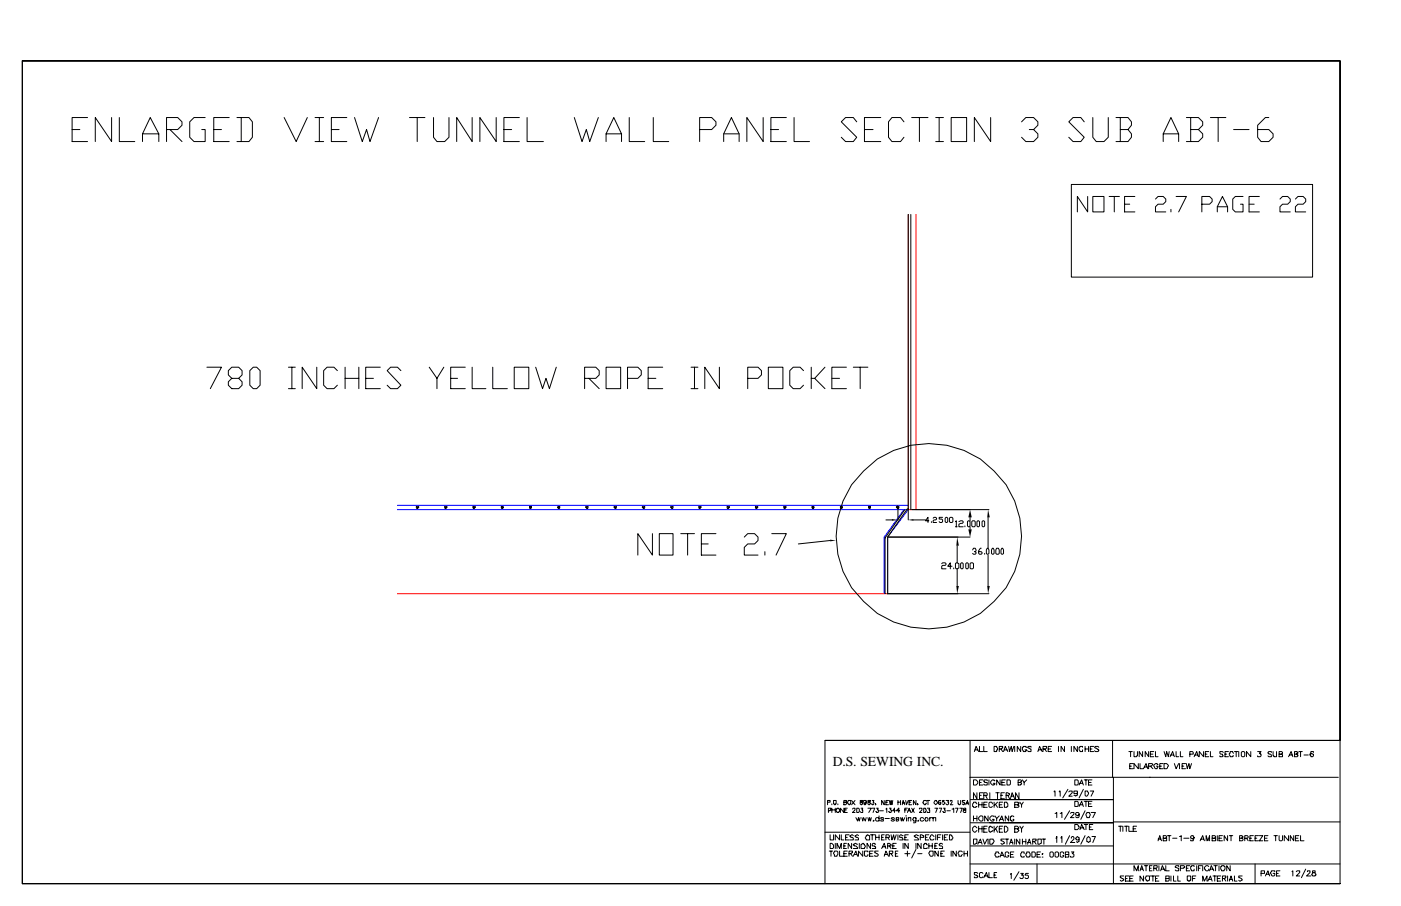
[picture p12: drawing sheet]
<svg xmlns="http://www.w3.org/2000/svg" width="432mm" height="279mm" viewBox="0 0 432 279" stroke-linecap="round" stroke-linejoin="round" font-family="sans-serif">
<defs><g id="words">
<text font-size="4.2" x="256.6" y="236.3">D.S. SEWING INC.</text>
</g></defs>
<g fill="none" stroke="#000" stroke-width=".31">
<path d="M6.9 18.8h406.1v209.5h-158.7v44.2M6.9 18.8v253.7h406.1M6.9 18.8h406.1v253.7M22.2 40h2.4M27 36.2h-4.8v7.5h4.8M34.4 36.2v7.5l-5-7.5v7.5M36.8 36.2v7.5h4.7M51.3 40h3.5l1.3-1.4v-1l-1.3-1.4h-3.5v7.5M52.4 40l3.7 3.7M63.2 36.2h-3.4l-1.3 1.4v4.7l1.3 1.4h3.4v-3.7h-1M65.9 40h2.4M70.6 36.2h-4.7v7.5h4.7"/>
<path d="M73 36.2h3.7l1.1 1.4v4.7l-1.1 1.4h-3.7M74.3 36.2v7.5M87.6 36.2l3.7 7.5 3.4-7.5M97.1 36.2h2.6M98.4 36.2v7.5M102.1 40h2.4M106.9 36.2h-4.8v7.5h4.8M109.3 36.2l2.4 7.5 1.3-3.7 1 3.7 2.7-7.5M126.2 36.2h4.8M128.6 36.2v7.5M133.6 36.2v6.1l1.1 1.4h2.4l1.3-1.4v-6.1M145.5 36.2v7.5l-4.7-7.5v7.5"/>
<path d="M152.9 36.2v7.5l-5-7.5v7.5M155.3 40h2.4M160.1 36.2h-4.8v7.5h4.8M162.5 36.2v7.5h5M177 36.2l2.4 7.5 1.3-3.7 1.1 3.7 2.6-7.5M193.9 36.2v7.5h4.8M201.3 36.2v7.5h4.8M215.6 40h3.7l1.4-1.4v-1l-1.4-1.4h-3.7v7.5M235.2 36.2v7.5l-5-7.5v7.5M237.6 40h2.4M242.4 36.2h-4.8v7.5h4.8M244.7 36.2v7.5h4.8"/>
<path d="M264.1 37.6l-1.1-1.4h-2.4l-1.3 1.4 4.8 4.7-1.1 1.4h-2.4l-1.3-1.4M266.4 40h2.7M271.5 36.2h-5.1v7.5h5.1M278.6 37.6l-1.1-1.4h-2.6l-1.1 1.4v4.7l1.1 1.4h2.6l1.1-1.4M281 36.2h5M283.4 36.2v7.5M288.4 36.2h2.4M289.5 36.2v7.5M293.2 36.2h4.7v7.5h-4.7zM305.3 36.2v7.5l-5-7.5v7.5M314.9 37.6l1.3-1.4h2.4l1.3 1.4v1l-1.3 1.4h-1.4M318.6 40l1.3 1.3v1l-1.3 1.4h-2.4l-1.3-1.4"/>
<path d="M334.2 37.6l-1.1-1.4h-2.4l-1.3 1.4 4.8 4.7-1.1 1.4h-2.4l-1.3-1.4M336.8 36.2v6.1l1.1 1.4h2.4l1.3-1.4v-6.1M344 36.2h3.7l1 1.4v1l-1 1.4M345.3 40h2.4l1 1.3v1l-1 1.4h-3.7M345.3 36.2v7.5M365.7 36.2h3.7l1.3 1.4v1l-1.3 1.4M367 40h2.4l1.3 1.3v1l-1.3 1.4h-3.7M367 36.2v7.5M373.1 36.2h4.7M375.4 36.2v7.5M380.2 40h4.8M391.1 36.2h-1.1l-2.4 2.4v3.7l1.1 1.4h2.4l1.3-1.4v-1l-1.3-1.3h-3.5"/>
<path d="M43.9 43.7v-2.4l2.4-5.1 2.6 5.1v2.4M43.9 41.3h5M97.1 43.7h2.6M186.8 43.7v-2.4l2.4-5.1 2.4 5.1v2.4M186.8 41.3h4.8M223 43.7v-2.4l2.4-5.1 2.4 5.1v2.4M223 41.3h4.8M288.4 43.7h2.4M330.2 56.9h74.3v28.6h-74.3zM358.5 43.7v-2.4l2.4-5.1 2.4 5.1v2.4M358.5 41.3h4.8M279.9 66.1v94.2"/>
<path d="M280.7 66.1v91.1M335.2 60.6v4.8l-3.1-4.8v4.8M336.8 60.6h3.5v4.8h-3.5zM341.8 60.6h3.2M343.4 60.6v4.8M346.6 63h1.6M349.8 60.6h-3.2v4.8h3.2M356.1 61.4l.8-.8h1.6l.8 .8v.8l-.8 .8h-1.6l-.8 .8v1.6h3.2M360.9 64.6v.8M362.5 60.6h3.2l-2.4 4.8M370.4 63h2.4l.8-.8v-.8l-.8-.8h-2.4v4.8M375.2 65.4v-1.6l1.6-3.2 1.6 3.2v1.6"/>
<path d="M375.2 63.8h3.2M383.1 60.6h-2.4l-.8 .8v3.2l.8 .8h2.4v-2.4h-.8M385 63h1.6M388.1 60.6h-3.1v4.8h3.1M394.5 61.4l.8-.8h1.6l.8 .8v.8l-.8 .8h-1.6l-.8 .8v1.6h3.2M399.3 61.4l.7-.8h1.6l.8 .8v.8l-.8 .8h-1.6l-.7 .8v1.6h3.1M63.8 113.2h4.5l-3.5 6.7M71.4 116.7l-1-1.1v-1.3l1-1.1h2.2l1 1.1v1.3l-1 1.1h-2.2l-1 1v1.1l1 1.1h2.2l1-1.1v-1.1l-1-1M77 114.3l1.1-1.1h1l1.1 1.1v4.5l-1.1 1.1h-1l-1.1-1.1zM88.9 113.2h2.1M88.9 119.9h2.1M90 113.2v6.7"/>
<path d="M97.6 113.2v6.7l-4.5-6.7v6.7M104 114.3l-1.1-1.1h-2.1l-1.1 1.1v4.5l1.1 1.1h2.1l1.1-1.1M106.4 113.2v6.7M106.4 116.7h4.2M110.6 113.2v6.7M112.7 116.7h2.4M117.2 113.2h-4.5v6.7h4.5M123.6 114.3l-1.1-1.1h-2.1l-1.1 1.1 4.3 4.5-1.1 1.1h-2.1l-1.1-1.1M132.3 113.2l2.4 3.5v3.2M136.8 113.2l-2.1 3.5M138.9 116.7h2.1M143.4 113.2h-4.5v6.7h4.5"/>
<path d="M145.5 113.2v6.7h4.3M151.9 113.2v6.7h4.5M158.5 113.2h4.5v6.7h-4.5zM165.1 113.2l2.1 6.7 1.1-3.2 1 3.2 2.1-6.7M180.2 116.7h3.4l1.1-1.1v-1.3l-1.1-1.1h-3.4v6.7M181.5 116.7l3.2 3.2M186.8 113.2h4.5v6.7h-4.5zM193.4 116.7h3.2l1-1.1v-1.3l-1-1.1h-3.2v6.7M199.8 116.7h2.3M204.3 113.2h-4.5v6.7h4.5M213 113.2h2.1M213 119.9h2.1"/>
<path d="M214 113.2v6.7M221.7 113.2v6.7l-4.5-6.7v6.7M230.5 116.7h3.1l1.1-1.1v-1.3l-1.1-1.1h-3.1v6.7M236.8 113.2h4.5v6.7h-4.5zM247.6 114.3l-1-1.1h-2.1l-1.1 1.1v4.5l1.1 1.1h2.1l1-1.1M250 113.2v6.7M251.1 116.7l3.2 3.2M254.3 113.2l-3.2 3.5h-1.1M256.4 116.7h2.4M260.9 113.2h-4.5v6.7h4.5M263 113.2h4.5M265.1 113.2v6.7"/>
<path d="M128.3 156.1h.6l.2 .3-.5 .5-.3-.3zM128.6 156.4h.3v.2h-.3zM137.1 156.1h.5l.2 .3-.5 .5-.2-.3zM137.3 156.4h.3v.2h-.3zM145.8 156.4h.5v.2zM145.8 156.1h.5l.3 .3-.6 .5-.2-.3zM154.5 156.1h.5v.5l-.5-.2h.5l-.2 .5-.3-.3zM163.2 156.1h.6l-.3 .5h-.3v-.2h.6l-.3 .5-.3-.3zM172 156.1h.5l-.3 .5h-.2v-.2h.5l-.3 .5-.2-.3zM180.4 156.4l.3-.3h.5v.5l-.2 .3zM180.7 156.4h.3v.2h-.3zM189.2 156.4l.2-.3h.6v.5l-.3 .3z"/>
<path d="M189.4 156.4h.3v.2h-.3zM197.9 156.4l.3-.3h.5v.5l-.3 .3zM198.2 156.4h.2v.2h-.2zM206.6 156.4l.3-.3h.5v.5l-.2 .3zM206.9 156.4h.3v.2h-.3zM215.4 156.1h.5l.3 .3-.6 .5-.2-.3zM215.6 156.4h.3v.2h-.3zM224.1 156.1h.5l.3 .3-.5 .5-.3-.3zM224.4 156.4h.2v.2h-.2zM232.8 156.1h.6l.2 .3-.5 .5-.3-.3zM233.1 156.4h.3v.2h-.3zM241.6 156.1h.5l.3 .3-.6 .5-.2-.3z"/>
<path d="M241.8 156.4h.3v.2h-.3zM250.3 156.1h.5v.5l-.5-.2h.5l-.2 .5-.3-.3zM259 156.1h.6v.5l-.6-.2h.6l-.3 .5-.3-.3zM266.2 145.3a28.1 28.1 0 0 1 40.2 0 28.1 28.1 0 0 1 0 40.2 28.1 28.1 0 0 1-40.2 0 28.1 28.1 0 0 1 0-40.2zM267.8 156.1h.5l-.3 .5h-.2v-.2h.5l-.3 .5-.2-.3zM276.2 156.4l.3-.3h.5v.3l-.5 .2v-.2h.5v.2l-.2 .3zM276.8 156.6v3.7M278.9 157.2l-6.1 8.7M279.7 156.9l-6.1 8.7v17.5h31.2M281 157.2h23.8M287.6 159.8l.3-.3h.5l.3 .3-.3 .5h-.5l-.3 .3v.5h1.1M290.5 159.5h-1v.6h.7l.3 .2v.6l-.3 .2h-.5l-.2-.2"/>
<path d="M291.3 159.8l.3-.3 .5 .3v1.1l-.3 .2-.5-.2zM292.6 159.8l.3-.3h.5l.3 .3v1.1l-.3 .2h-.5l-.3-.2zM299 159.5v1.1M304.5 159.5v9.6M201.1 164.6v6.6l-4.5-6.6v6.6M203.2 164.6h4.2v6.6h-4.2zM209.8 164.6h4.2M211.9 164.6v6.6M216.2 167.7h2.1M220.7 164.6h-4.5v6.6h4.5M229.4 165.6l1.1-1h2.1l1 1v1.1l-1 1h-2.1l-1.1 1.1v2.4h4.2M235.7 170.1v1.1"/>
<path d="M237.9 164.6h4.5l-3.2 6.6M255.9 166.7l-9.8 1M272.8 165.6v17.5M273 160.3h1.9M273.6 165.6h25.4M281.5 160.3h3.7M286.3 160.6h-1.1l.8-1.1v1.6M287.1 160.9v.2M290.2 173.8l.3-.2h.8l.3 .2-.3 .6h-.8l-.3 .2v.8h1.4M293.4 174.6h-1.3l.8-1v1.8M294 175.2v.2M294.5 173.8l.2-.2 .8 .2v1.4l-.5 .2-.5-.2z"/>
<path d="M294.5 160.9l.2-.3v1.9M294.5 162.5h.5M295 168.3v5.3M295 175.4v5.3M295.5 160.9l.6-.3h.5l.3 .3-.3 .5-1.1 .3v.8h1.4M296.1 173.8l.2-.2 .6 .2v1.4l-.3 .2-.5-.2zM297.4 162.2v.3M297.7 173.8l.2-.2 .5 .2v1.4l-.2 .2-.5-.2zM298.4 160.6l.6 .3v1.3l-.3 .3-.5-.3v-1.3zM299 173.8l.2-.2h.6l.2 .2v1.4l-.2 .2h-.6l-.2-.2zM299 162.5v.7M299.5 160.9l.3-.3h.5l.3 .3v1.3l-.3 .3h-.5l-.3-.3z"/>
<path d="M299.8 169.6l.2-.5h.6l.2 .8-.5 .2M300.6 170.1l.2 .3-.2 .5h-.6l-.2-.2M301.1 160.9l.3-.3 .5 .3v1.3l-.3 .3-.5-.3zM302.4 169.1h-.2l-.6 .8v.8l.3 .2h.5l.3-.2-.3-.6h-.8M302.7 160.9l.2-.3 .6 .3v1.3l-.3 .3-.5-.3zM303.5 170.7v.2M304.3 169.1h.2l.3 .5v1.1l-.3 .2-.5-.2v-1.1zM304.5 171.2v9.5M305.9 169.1h.2l.3 .5v1.1l-.3 .2-.5-.2v-1.1zM307.2 169.1h.5l.3 .5v1.1l-.3 .2h-.5l-.3-.2v-1.1zM308.8 169.1h.2l.3 .5v1.1l-.3 .2-.5-.2v-1.1zM254.3 228.3h158.7"/>
<path d="M299 228.3v44.2M299 239.7h44.2M300.3 231.8l.5-1.6 .8 1.6M300.6 231.2h.8M301.9 230.2v1.6h1M303.2 230.2v1.6h1.1M306.4 230.2h.8l.2 .5-.2 1.1h-.8zM308 231l1-.3v-.5h-1v1.6M308.5 231l.5 .8M309.3 231.8l.5-1.6 .8 1.6M309.6 231.2h.8M310.9 230.2l.2 1.6 .6-1.6 .2 1.6 .6-1.6"/>
<path d="M312.7 230.2v1.6M314.6 230.2v1.6l-1.1-1.6v1.6M316.4 230.5h-.2v-.3h-.8v.3h-.3v.7l.3 .6h.8l.2-.6h-.5M317.8 230.5v-.3h-.8l-.3 .3 1.1 .5v.8h-.8l-.3-.3M319.9 231.8l.5-1.6 .8 1.6M320.1 231.2h.8M321.5 231h.8l.2-.3v-.5h-1v1.6M322 231l.5 .8M323.1 231h.7M324.1 230.2h-1v1.6h1M326.2 230.2v1.6M328.1 230.2v1.6l-1.1-1.6v1.6"/>
<path d="M330.2 230.2v1.6M332.1 230.2v1.6l-1.1-1.6v1.6M333.6 230.5v-.3h-.8v.3h-.2v.7l.2 .6h.8v-.6M334.4 231h1.1M334.4 230.2v1.6M335.5 230.2v1.6M336 231h.5M337.1 230.2h-1.1v1.6h1.1M338.7 230.5l-.3-.3h-.8l-.3 .3 1.1 .5 .3 .5-.3 .3h-.8l-.3-.3M342.9 228.3v11.4M347.9 231.8h1.1M348.2 236.3h.5"/>
<path d="M348.5 231.8v1.6M349.2 235.5h-1v1.6h1M349.5 231.8v1.6h.8v-.3h.3v-1.3M350.8 235.5v1.6l-1.3-1.6v1.6M351.4 235.5v1.6h1l.8-1.6 .5 1.6M352.2 231.8v1.6l-1.1-1.6v1.6M352.7 236.5h.8M354 231.8v1.6l-1-1.6v1.6M354 236.3h.8l.5-.6-.2-.2h-1.1v1.6M354.3 239.7h58.2M354.5 239.7h-11.3v32.8M354.5 232.6h.8"/>
<path d="M354.5 236.3l.8 .8M355.6 231.8h-1.1v1.6h1.1M356.1 231.8v1.6h.8M356.9 235.7h-.2v-.2h-.6l-.5 .5 .5 1.1h.6l.2-.6v-.2h-.5M357.5 236.3h.5M358.5 235.5h-1v1.6h1M358.8 235.5h.8l.5 .5-.5 1.1h-.8zM358.8 231.8l.5 1.6 .3-1.6 .5 1.6 .3-1.6M360.6 233.4l.8-1.6 .5 1.6M360.9 232.8h.8M361.9 235.5l.6 1.6 .8-1.6M362.5 231.8v1.6h.8"/>
<path d="M363.5 235.5v1.6M363.8 231.8v1.6h.8M364.3 236.3h.6M365.4 235.5h-1.1v1.6h1.1M365.7 235.5l.2 1.6 .5-1.6 .3 1.6 .5-1.6M366.7 232.6h1.1v-.6l-.3-.2h-.8v1.6M368 233.4l.8-1.6 .6 1.6M368.3 232.8h.8M370.9 231.8v1.6l-1.3-1.6v1.6M371.5 232.6h.5M372.5 231.8h-1v1.6h1M373.1 231.8v1.6h.8"/>
<path d="M377 232l-.2-.2h-.8v.5l.2 .3h.6l.2 .5-.2 .3h-.8v-.3M377.6 232.6h.5M378.6 231.8h-1v1.6h1M380.2 232.3l-.3-.5h-.8v.5h-.2l.2 1.1h.8v-.3h.3M380.5 231.8h1M381 231.8v1.6M381.8 231.8v1.6M382.6 232l.3-.2h.5l.2 .2v1.1l-.2 .3h-.5l-.3-.3zM385.5 231.8v1.6l-1.3-1.6v1.6M387.6 231.8h1.1l-.6 .5 .6 .3v.5l-.3 .3h-.8v-.3M391.8 232v-.2h-.7l-.3 .2 .3 .6h.5l.2 .2v.6h-.7l-.3-.3M392.4 231.8v1.3h.2v.3h.8v-1.6"/>
<path d="M394.2 232.6h.8l.3-.3-.3-.5h-.8v1.6h1.1v-.6l-.5-.2M397.1 233.4l.8-1.6 .6 1.6M397.4 232.8h.8M399 232.6h.8l.2-.6h-.2v-.2h-.8v1.6h.8l.2-.6-.5-.2M400.3 231.8h1.1M400.8 231.8v1.6M401.9 232.8h1.3M404.8 232v-.2h-.8l-.2 .8 .2 .8h.5l.3-.3v-.5l-.5-.3-.5 .5M254.3 256.6h44.7M255.1 247.4h.8v-.5h-.8v1.3M255.3 250h.6v-.2h.2v-.6h-.8v1.4M255.9 257.4v1.6h1v-1.6"/>
<path d="M256.4 247.9v.3zM256.4 249.2v1.4M256.4 249.8h1M256.9 246.9h.8v1h-.3v.3l-.5-.3zM257.4 249.2v1.4M257.7 249.5h.3v-.3h.5v.3h.3v.8h-.3v.3h-.5v-.3h-.3zM258.2 247.9v.3zM258.8 257.4v1.6l-1.4-1.6v1.6M259.3 257.4v1.6h.8M260.1 249.2v1.4l-1.1-1.4v1.4M260.1 247.4h.8v-.5h-.8v1.3h.5l.3-.3v-.5h-.3M260.3 249.8h.6"/>
<path d="M260.6 258.2h.5M261.1 249.2h-.8v1.4h.8M261.4 246.9h.8v1a.56 .56 0 0 1-.8 0 .56 .56 0 0 1 0-.8zM261.7 257.4h-1.1v1.6h1.1M262.5 246.9l1 1.3M262.7 249.5l.3-.3h.5v.6l-.8 .8h.8M263 257.7l-.3-.3-.8 .3 .3 .5h.5l.3 .3v.5h-1.1M263.5 246.9l-1 1.3M263.8 252.1l.5 1.1 .3-1.1 .2 1.1 .3-1.1M264.1 249.2h.5l.2 .3v.8l-.2 .3h-.5zM264.6 257.7l-.3-.3-.8 .3 .3 .5h.5l.3 .3v.5h-1.1M265.1 246.9l.3 .5 .5 .2-.3 .6-.5-.3v-.5h.5l.3-.5z"/>
<path d="M265.4 249.2h.5l-.3 .6h.3v.8h-.5l-.3-.3M265.6 252.1l.3 1.1 .3-1.1 .5 1.1 .3-1.1M267 257.7h.2v-.3l.8 .3v1.3h-1l-.3-.5zM267 247.1v.3l-.6 .2-.2-.2v-.5h.8v1h-.3v.3l-.5-.3M267.5 246.9v.2l.8 .5-.3 .6-.5-.3v-.5h.5l.3-.5zM267.5 249.2h1.1l-.8 1.4M267.5 252.1l.3 1.1 .2-1.1 .3 1.1 .3-1.1M268.3 257.4h1.3M268.8 249.2h.8l-.5 1.4M268.8 246.9h.5l-.2 .5h.2v.5l-.2 .3-.5-.3M268.8 257.4v1.6M269.1 253.2l.2-.3v.3z"/>
<path d="M269.9 247.9v.3M269.9 258.2h1M269.9 257.4v1.6M270.1 249.2h.6l-.3 .6 .5 .2-.2 .6h-.6v-.3h-.2M270.9 252.4l-.2-.3h-.6l-.2 .3v.5l.2 .3h.6l.2-.3M270.9 251.6v1.6M270.9 257.4v1.6M271.2 250h1.1M271.7 258.2h.6M272.3 252.4v-.3h-.8l.2 .6h.6v.5h-.8v-.3M272.5 257.4h-.8v1.6h.8M272.5 246.9v1.3l-.8-1.3v1.3"/>
<path d="M272.8 252.4h1.3M273 258.2h1.1v-.5l-.3-.3h-.8v1.6M273 249.5l.3-.3v1.4M273 247.4h.6M273.6 258.2l.5 .8M273.8 246.9h-.8v1.3h.8M274.1 249.2h.5l-.2 .6 .5 .2-.3 .6h-.5v-.3h-.3M274.1 246.9l.3 1.3 .2-1.3 .3 1.3 .3-1.3M274.6 257.4l.3 1.6 .5-1.6 .3 1.6 .5-1.6M275.7 252.4l-.3-.3h-.5l-.3 .3 1.1 .5-.3 .3h-.5l-.3-.3M276 250h-.8l.5-.8v1.4M276.2 252.7h.8v-.6h-.8v1.1h.6l.2-.3"/>
<path d="M276.8 246.9v1.3M276.8 257.4v1.6M276.8 247.4h.7M277.3 250h-1.1l.8-.8v1.4M277.5 252.1l.3 1.1 .3-1.1 .2 1.1 .6-1.1M277.5 246.9v1.3M278.1 248.2l.2-1.3 .6 1.3M278.1 247.6h.8M278.3 257.7l-.5-.3-.5 .3v.5h.8l.2 .6v.2h-1M278.9 258.2h.5M278.9 249.8h.5M279.1 251.6h.3z"/>
<path d="M279.1 246.9l.3 1.3 .5-1.3M279.4 252.1v1.1M279.7 249.2h-.8v1.4M279.7 250.6l.5-1.4 .5 1.4M279.9 257.4h-1v1.6h1M279.9 252.4l.3-.3h.5v1.1M279.9 252.1v1.1M279.9 250h.6M280.2 247.4h.5M281 246.9h-.8v1.3h.8M281 249.2l.8 1.4M281.8 249.2l-.8 1.4"/>
<path d="M282.3 246.9v1.3l-.8-1.3v1.3M282.3 252.1v1.4l-.3 .2h-.5M282.3 252.4l-.3-.3h-.5l-.2 .6 .2 .5h.5l.3-.3M282.8 253.2l.3-.3v.3zM282.8 247.9v.3M283.1 257.7l-.5-.3-.8 .3 .2 .5h.6l.5 .6v.2h-1.3M283.4 249.5v-.3h.8v.6l-.8 .8h.8M283.6 258.2h1.1v-.5l-1.1-.3v1.6M284.7 249.2h.5l.3 .6-.3 .8h-.5zM284.7 252.4l-.3-.3h-.5l-.3 .3v.5l.3 .3h.5l.3-.3M285.2 252.1h.6l.2 .3v.5l-.2 .3h-.6l-.2-.5zM285.2 258.2h.6"/>
<path d="M285.5 247.1v-.2h-.8v.2a.56 .56 0 0 0 0 .8 .56 .56 0 0 0 .8 0v-.3M285.8 249.2h.7l-.2 .6h.2v.8h-.7v-.3M285.8 246.9h.7M286 246.9v1.3M286.3 257.4h-1.1v1.6h1.1M286.5 252.4l.3-.3h.5l.3 .3v.8M286.5 252.1v1.1M287.6 252.4v-.3h.8v1.1M287.9 258l-.8-.6-.6 .8 .3 .8h.8l.3-.2M288.1 246.9h.6l.2 .5-.5 .8-.5-.6zM288.1 249.2h.8l-.5 1.4M288.4 257.4v1.6"/>
<path d="M288.9 258.2h.8M289.5 249.2h.7l-.5 1.4M290 257.4h-1.1v1.6M290 246.9h-.5l-.3 .2v.8l.5 .3v-.3h.3v-.5h-.8v.2M290.5 257.4v1.6M290.8 249.2h.5l-.3 .6h.3v.8h-.5v-.3h-.3M291 246.9h-.5v.5l.3-.3 .5 .5-.5 .6-.3-.3M291 258.2h.6M291.6 246.9h.8l-.3 .5h.3v.5l-.3 .3-.5-.3M291.8 250h1.1M292.1 257.4h-1.1v1.6h1.1M292.6 257.4h.6l.5 .8-.3 .8h-.8z"/>
<path d="M292.9 247.1v-.2h.5v.5l-.5 .8h.8M293.4 249.5l.6-.3v1.4M294.5 249.2h.8l-.6 1.4M295.3 246.9v1h.2v.3l.6-.3v-1M295.8 249.2h.8l-.5 1.4M297.1 249.2l-.2 .3 .2 .3h.6v.8h-.6l-.2-.3 .2-.5h.6v-.6zM297.4 246.9h-.8v.5h.5v.2h.3l-.3 .6-.5-.3M297.7 248.2l.5-1.3 .2 1.3M297.9 247.6h.5M299.2 246.6h44M299.2 253.7h44M300 240.5h.8l.6 .5v.6l-.6 .5h-.8z"/>
<path d="M300 258.8h1.1v1.3l-1.1 .2zM300 251.6v1.6M300 252.4h1.1M301.1 247.9l-.3-.5h-.8l-.2 .5v.8h.2v.3h.8v-.3h.3M301.1 244.5v1.8l-1.1-1.8v1.8M301.1 255.3l-.5-.5-.8 .5v.8l.5 .5 .8-.5M301.1 251.6v1.6M301.6 248.2h1.1M301.6 255.6h1.1M301.6 247.4v1.6M301.6 254.8v1.8M301.6 259.8h.8"/>
<path d="M301.9 241.3h.5M301.9 245.3h.5M302.2 251.6h.5l.2 .3v1l-.2 .3h-.5l-.6-.5v-.6zM302.7 247.4v1.6M302.7 254.8v1.8M302.9 240.5h-1v1.6h1M302.9 244.5h-1v1.8h1M302.9 258.8l.6 1.5 .8-1.5M303.2 245.3h1.1v-.6l-.3-.2h-.8v1.8M303.2 248.2h.8M303.2 255.6h.8M303.7 245.3l.6 1"/>
<path d="M304.3 240.8v-.3h-.8l-.3 .3 .3 .5h.8v.8h-.8l-.3-.3M304.3 247.4h-1.1v1.6h1.1M304.3 254.8h-1.1v1.8h1.1M304.5 251.6v1.6l-1-1.6v1.6M304.5 258.8v1.5M304.8 240.5v1.6M305.1 258.8h1l.3 .8-.5 .7h-.8zM305.1 244.5v1.8M305.9 247.9l-.3-.5h-.5l-.3 .2v1.1l.3 .3h.5l.3-.3M305.9 255.3v-.2l-.6-.3-.5 .3v1.3l.5 .2 .6-.2v-.3M306.4 251.9l-.3-.3h-.5l-.5 .5v.6l.5 .5h.5l.3-.5h-.5M306.4 247.4v1.6"/>
<path d="M306.4 254.8v1.8M306.7 240.8h-.3v-.3h-.5l-.6 .5v.6l.6 .5h.5v-.3h.3v-.2h-.6M306.7 251.6l.5 .8v.8M306.9 248.2l.5 .8M306.9 244.5h1.1M306.9 255.6l.5 1M307.4 247.4l-1 1M307.4 244.5v1.8M307.4 254.8l-1 1.3M308 253.2l.8-1.6 .5 1.6M308 248.2h.8M308 255.6h.8"/>
<path d="M308 251.6l-.8 .8M308.2 240.5v1.6l-1-1.6v1.6M308.2 252.7h.8M308.5 245.3h.5M308.8 241.3h.8M309 247.4h-1v1.6h1M309 254.8h-1v1.8h1M309.6 247.4h.8l.2 .5v.8h-.2v.3h-.8zM309.6 254.8h.5l.5 .5v.8l-.5 .5h-.5zM309.6 244.5h-1.1v1.8h1.1M309.6 258.8h-1.1v.5l1.1 .5v.3l-.6 .2-.5-.2M309.8 240.5h-1v1.6h1"/>
<path d="M309.8 258.8h1.1M310.1 245.3h.8l.2-.6-1-.2v1.8M310.4 240.5h.7l.3 .3v1l-.3 .3h-.7zM310.4 258.8v1.5M310.6 245.3l.5 1M310.9 251.6v1.6l-1.1-1.6v1.6M311.4 246.3l.5-1.8 .8 1.8M311.4 259.8h.8M311.7 245.5h.8M312.5 251.9l-.3-.3h-.5v.3h-.3v1h.3v.3h.5l.3-.3v-.2h-.3M312.7 248.2h1.1v-.3h.3l-.3-.5h-1.1v1.6h1.1l.3-.3v-.3l-.6-.2M312.7 255.6h1.1l.3-.3-.6-.5h-.8v1.8h.8l.6-.5-.6-.5"/>
<path d="M312.7 258.8v1.5M313.8 241.3h.8v-.3h.3l-.3-.5h-.8v1.6h.8v-.3h.3v-.2l-.6-.3M314.1 244.5v1.8l-1.1-1.8v1.8M314.3 247.4l.6 .8v.8M314.3 258.8v1.5l-1-1.5v1.5M314.3 254.8l.6 .8v1M315.1 240.5l.5 .8v.8M315.1 258.8v1.5M315.1 259.6h1.1M315.4 247.4l-.5 .8M315.4 254.8l-.5 .8M316.2 258.8v1.5"/>
<path d="M316.4 240.5l-.8 .8M316.7 259.8h.8M318.3 259.6l1.1-.3v-.5h-1.1v1.5M318.8 259.6l.6 .7M319.9 258.8h1v1.3l-1 .2zM321.2 258.8h1.1M321.7 258.8v1.5M324.9 244.2v-.3h.3v1.6M325.2 250.8l.5-.2v1.5M325.4 258.5l.3-.5v1.8M326.5 244.2v-.3h.3v1.6M326.8 250.8l.5-.2v1.5"/>
<path d="M327 258.5l.3-.5v1.8M329.1 243.4l-1.5 2.7M329.4 244.2l.3-.3h.8v.6l-1.1 1h1.1M329.7 250l-1.6 2.7M329.7 257.7l-1.4 2.6M329.9 250.8l.3-.2h.8v.5l-1.1 1h1.1M330.2 258.5l.3-.5 .5 .2v.6l-1.1 1h1.4M331.3 240.5h.8l.2 .3v1l-.2 .3h-.8zM331.3 247.1h.8l.2 .3v1l-.2 .3h-.8zM331.3 254.3h.8l.2 .5h.3v.5l-.5 .6h-.8zM332.1 244.5v.2h-1.1v-.8h1.1v1.4l-.6 .2-.5-.2M332.6 242.1l.8-1.6 .5 1.6"/>
<path d="M332.6 248.7l.8-1.6 .5 1.6M332.6 251.1v.3l-.5 .2-.6-.2v-.6l.3-.2h.5l.3 .2v1.1l-.3 .2h-.5l-.3-.2M332.6 258.8l-.3 .2h-.5v-.2h-.3l.6-.8 .5 .2v1.4l-.5 .2-.3-.2M332.8 255.9l.6-1.6 .8 1.6M332.8 241.6h.8M332.8 248.2h.8M333.1 255.3h.8M333.9 243.4l-1.3 2.7M334.2 240.5h1M334.2 247.1h1M334.2 254.3h1M334.4 243.9h.8l.3 .6-.5 1-.6-.2z"/>
<path d="M334.4 250l-1.3 2.7M334.4 257.7l-1.3 2.6M334.7 240.5v1.6M334.7 247.1v1.6M334.7 254.3v1.6M335 250.6h.8l.2 .5-.2 1h-.8l-.3-.7zM335 258.5l.5-.5 .5 .5v1.1l-.5 .2-.5-.2zM335.5 241.3h.8M335.5 247.9h.8M335.8 255.1h.5M336 243.9h1.1l-.8 1.6M336.3 250.6h1.3l-.8 1.5"/>
<path d="M336.5 240.5h-1v1.6h1M336.5 247.1h-1v1.6h1M336.5 258h1.1l-.8 1.8M336.8 254.3h-1v1.6h1M343.2 253.5h69.8M344.8 254.8h1M345.3 254.8v1.6M346.1 254.8v1.6M346.6 254.8h1.1M347.1 254.8v1.6M347.9 254.8v1.6h1.1M349.2 255.6h.8"/>
<path d="M350.3 254.8h-1.1v1.6h1.1M356.9 259.3l.6-1.6 .5 1.6M356.9 258.8h.8M358.5 258.5h.8l.3-.3-.3-.5h-.8v1.6h1.1v-.8h-.6M359.8 257.7h1.1M360.4 257.7v1.6M361.4 258.5h1.3M363.5 258l.6-.3v1.6M364.9 258.5h1.5M368 258.2l-.5 .6-.5-.3v-.5l.2-.3h.6l.2 .8-.2 .8h-.8v-.3M369.9 259.3l.8-1.6 .5 1.6M370.2 258.8h.7"/>
<path d="M371.7 259.3v-1.6l.6 1.6 .5-1.6v1.6M373.6 258.5h.8l.2-.3-.2-.5h-.8v1.6h1v-.8h-.5M375.2 257.7v1.6M375.7 258.5h.8M376.8 257.7h-1.1v1.6h1.1M378.4 257.7v1.6l-1.1-1.6v1.6M378.9 257.7h1M379.4 257.7v1.6M382.1 258.5h.8v-.3h.2l-.2-.5h-.8v1.6h.8l.2-.3v-.2l-.5-.3M383.6 258.5h.8l.3-.5-.3-.3h-.8v1.6M384.2 258.5l.5 .8M385.2 258.5h.6"/>
<path d="M386.3 257.7h-1.1v1.6h1.1M386.8 258.5h.5M387.9 257.7h-1.1v1.6h1.1M388.1 257.7h1.1l-1.1 1.6h1.1M389.7 258.5h.8M390.8 257.7h-1.1v1.6h1.1M392.6 257.7h1.1M393.2 257.7v1.6M394.2 257.7v1.3l.3 .3h.5l.3-.3v-1.3M397.1 257.7v1.6l-1.3-1.6v1.6M398.7 257.7v1.6l-1-1.6v1.6M399.3 258.5h.7"/>
<path d="M400.3 257.7h-1v1.6h1M400.8 257.7v1.6h1.1M255.6 262.5h1M255.9 260.1h.5l.5 .5v.8l-.3 .3h-.7zM256.1 262.5v1.6M257.2 262.5h.8l.2 .2v.8l-.2 .6h-.8v-.6l-.3-.2zM257.4 260.1v1.6M258 261.7v-1.6l.8 1.6 .5-1.6v1.6M258.8 262.5v1.6h1M260.1 260.9h.5M260.1 263.3h.8M260.9 260.1h-.8v1.6h.8"/>
<path d="M261.1 262.5h-1v1.6h1M261.7 263.3l1-.3v-.5h-1v1.6M262.2 263.3l.5 .8M262.5 260.1v1.6l-1.1-1.6v1.6M263 264.1l.8-1.6 .5 1.6M263.3 263.5h.8M264.3 260.3l-.5-.2-.8 .2 .3 .6h.5l.5 .5v.3h-1.3M264.8 260.1v1.6M265.4 260.3l.5-.2 .5 .2 .3 .6-.3 .8h-1zM265.9 262.5v1.6l-1.3-1.6v1.6M267.5 262.7v-.2h-1.1v1.3l.3 .3h.5l.3-.6M268 263.3h.8"/>
<path d="M268.3 260.1v1.6l-1.1-1.6v1.6M269.1 262.5h-1.1v1.6h1.1M269.9 260.3h-.3v-.2h-.5l-.3 .2v.6h.8v.2h.3v.6h-1.1M270.7 262.5h-1.1v.5l1.1 .5-.3 .6h-.8v-.3M271.7 261.7l.8-1.6 .5 1.6M272 261.1h.8M272.5 264.1l.5-1.6 .8 1.6M272.8 263.5h.8M273.6 260.9h1v-.6l-1-.2v1.6M274.1 263.3h.8l.3-.3v-.5h-1.1v1.6M274.1 260.9l.5 .8M274.6 263.3l.6 .8"/>
<path d="M275.2 260.9h.5M276 263.3h.5M276.2 260.1h-1v1.6h1M276.8 262.5h-.8v1.6h.8M278.3 260.1v1.6M278.9 263.3h1.6M279.7 262.5v1.6M279.9 260.1v1.6l-1-1.6v1.6M282.3 260.1v1.6M282.3 261.9l-1.3 2.7M282.8 263.3h1.4M283.9 260.1v1.6l-1.1-1.6v1.6"/>
<path d="M285.8 260.6l-.3-.5h-.5v.2h-.3v1.4h1.1v-.3M286.3 260.9h1M286.3 260.1v1.6M286.5 262.5h1.1v1.3l-.3 .3h-.5l-.3-.3-.2-.5zM287.3 260.1v1.6M288.1 260.9h.6M288.9 260.1h-.8v1.6h.8M289.2 262.5v1.6l-1.1-1.6v1.6M290 263.3h.5M290.5 260.3l-.3-.2h-.5v.2h-.2l.2 .6h.5l.3 .2v.6h-1M291 262.5h-1v1.6h1M293.2 262.5v1.6"/>
<path d="M294.7 262.5v1.6l-1-1.6v1.6M296.6 262.7l-.3-.2h-.8l-.2 .5 .2 1.1h.8l.3-.6M297.1 263.3h1.1M297.1 262.5v1.6M298.2 262.5v1.6M299 266.4h114M299.2 260.9h44M301.4 269.3l-.3-.2h-.8v.5l.3 .3h.5v.2h.3l-.3 .6h-.8v-.3M301.4 260.3l.8-1.5 .5 1.5M302.9 269.3l-.2-.2h-.5l-.3 .2v1.1l.3 .3h.5l.2-.3M303.2 270.7l.8-1.6 .5 1.6M303.5 270.1h.8"/>
<path d="M304.8 269.1v1.6h1.1M306.4 269.9h.5M307.2 269.1h-.8v1.6h.8M308 263.3l-.3-.6h-.8v.6h-.2l.2 1h.8v-.2h.3M308.2 264.3l.6-1.6 .8 1.6M308.5 263.8h.8M310.9 263.3l-.3-.6h-.5l-.3 .3v1.1l.3 .2h.5l.3-.2v-.3h-.3M311.1 260.3l.6-1.5 .5 1.5M311.4 269.6l.3-.3v1.6M311.4 263.5h.8M312.5 262.7h-1.1v1.6h1.1M314.1 268.8l-1.6 2.7"/>
<path d="M314.6 269.3h.8l-.5 .6h.5v.8l-.3 .2h-.5l-.3-.2M315.6 263.3v-.6h-.7l-.3 .6v.8h.3v.2h.7v-.2M316.4 262.7h.8l.3 .6v.8h-.3v.2h-.8l-.2-.5zM316.7 260.3l.5-1.5 .6 1.5M317 269.3h-.8l-.3 .6h.8l.3 .2v.6l-.3 .2h-.5l-.3-.2M318 262.7h.8l.3 .3v1.1l-.3 .2h-.8zM319.6 266.4v6.1M319.6 263.5h.8M320.7 262.7h-1.1v1.6h1.1M321.2 263.3h.3l-.3 .2zM321.2 264.3h.3zM323.6 263a.66 .66 0 0 1 1 0v1.1l-.2 .2h-.6l-.2-.2z"/>
<path d="M325.4 262.7h.6l.2 .3v1.1l-.2 .2h-.6l-.2-.2v-1.1zM327.8 263.3l-.2-.6h-.6l-.2 .3v1.1l.2 .2h.6l.2-.2v-.3h-.2M328.3 263.5h1.1v-.8h-1.1v1.6h1.1v-.8h-.3M330.2 262.7h.8l-.5 .6 .5 .2v.6l-.3 .2h-.8v-.2M346.3 270.1h-1v.6l1 .5v.3l-.5 .2-.5-.2M346.9 270.9h.5M347.9 270.1h-1v1.6h1M348.2 270.9h.8M349.2 270.1h-1v1.6h1M349.5 268.6v-1.6l.8 1.6 .5-1.6v1.6M351.4 268.6l.5-1.6 .5 1.6M351.6 268h.6"/>
<path d="M352.4 270.1v1.6l-1-1.6v1.6M352.7 267h1M353.2 270.1h1.1v1.4l-.6 .2-.5-.2-.2-.6zM353.2 267v1.6M354.3 267.8h.5M354.5 270.1h1.4M355.1 267h-.8v1.6h.8M355.3 270.1v1.6M355.6 267.8h.8l.3-.3v-.5h-1.1v1.6M356.1 267.8l.6 .8M356.1 270.9h.6M357.2 270.1h-1.1v1.6h1.1"/>
<path d="M357.2 267v1.6M357.7 268.6l.5-1.6 .8 1.6M358 268h.8M359.3 267v1.6h1.1M359.3 270.9h.8l.3-.2v-.6h-1.1v1.6h.8l.3-.2v-.6h-.3M360.9 270.1v1.6M361.7 270.1v1.6h.8M363 270.1v1.6h.8M363.3 267.2v-.2h-.8l-.3 .2v.3l1.1 .3v.8h-.8l-.3-.3M363.8 267.8h1.1l.2-.6-.2-.2h-1.1v1.6M365.7 267.8h.5M365.9 270.1h1.1v1.4h-.3v.2h-.5v-.2h-.3z"/>
<path d="M366.7 267h-1v1.6h1M367.5 270.9h.8M368 267.2v-.2h-.8v.2h-.2v.8l.2 .6h.8v-.6M368.6 270.1h-1.1v1.6M368.8 267v1.6M369.4 267.8h.5M370.4 267h-1v1.6M370.7 271.7v-1.6l.5 1.6 .8-1.6v1.6M370.7 267v1.6M372.3 271.7l.8-1.6 .5 1.6M372.5 267.2l-.2-.2h-.6l-.5 .5v.5h.3l.2 .6h.6l.2-.6M372.5 271.2h.8"/>
<path d="M372.8 268.6l.5-1.6 .8 1.6M373.1 268h.8M373.9 270.1h1M374.1 267h1.1M374.4 270.1v1.6M374.6 267v1.6M375.2 270.9h.8M375.7 267v1.6M376.2 267.2h.3v-.2h.8v.2h.3v.8l-.3 .6h-.8l-.3-.6zM376.2 270.1h-1v1.6h1M376.8 270.9h.8v-.2h.2v-.6h-1v1.6M377.3 270.9l.5 .8"/>
<path d="M378.4 270.1v1.6M378.9 271.7l.5-1.6 .5 1.6M378.9 271.2h.8M379.1 267v1.6l-1-1.6v1.6M380.5 270.1v1.6h.8M382.9 270.1h-1.1v.6l1.1 .5v.3l-.6 .2-.5-.2M386.8 266.4v6.1M388.7 269.3h1v-.7h-1v1.5M390 270.1l.8-1.5 .5 1.5M390.3 269.6h.8M392.9 268.8v-.2h-1.1l-.2 .7 .5 .8h.5l.3-.2v-.6h-.5M393.4 269.3h.6"/>
<path d="M394.5 268.6h-1.1v1.5h1.1M398.2 268.8l.3-.2v1.5M399.5 268.8l.3-.2h.8v.5l-1.1 1h1.1M402.4 268l-1.3 2.7M403 268.8v-.2h.8v.5l-1.1 1h1.3M404.5 268.6v.5h.6l.5 .5-.3 .5h-.8v-.2h-.2l.5-.8h.5v-.5z"/>
</g>
<path d="M122.5 155.8h157.4M122.5 157.2h157.4l-6.3 8.4v17.5M278.6 157.2l-6.1 8.4v17.5" fill="none" stroke="#00f" stroke-width=".31"/>
<path d="M279.9 66.1v91.1h2.4v-91.1M122.5 183.1h151.1" fill="none" stroke="#f00" stroke-width=".31"/>
<path d="M299 157.2l.5 2.3h-1.1zM304.5 157.2l.6 2.3h-.8zM255.9 166.4l1.8 .3-1.8 .3zM274.9 160.1l1.9 .2-1.9 .3zM279.9 160.3l1.6-.2v.5zM295 165.6l.5 2.7h-.8zM298.4 163.2h1.1l-.5 2.4zM294.7 180.7h.8l-.5 2.4zM304.3 180.7h.8l-.6 2.4z" fill="#000"/>
<use href="#words"/>
</svg>
